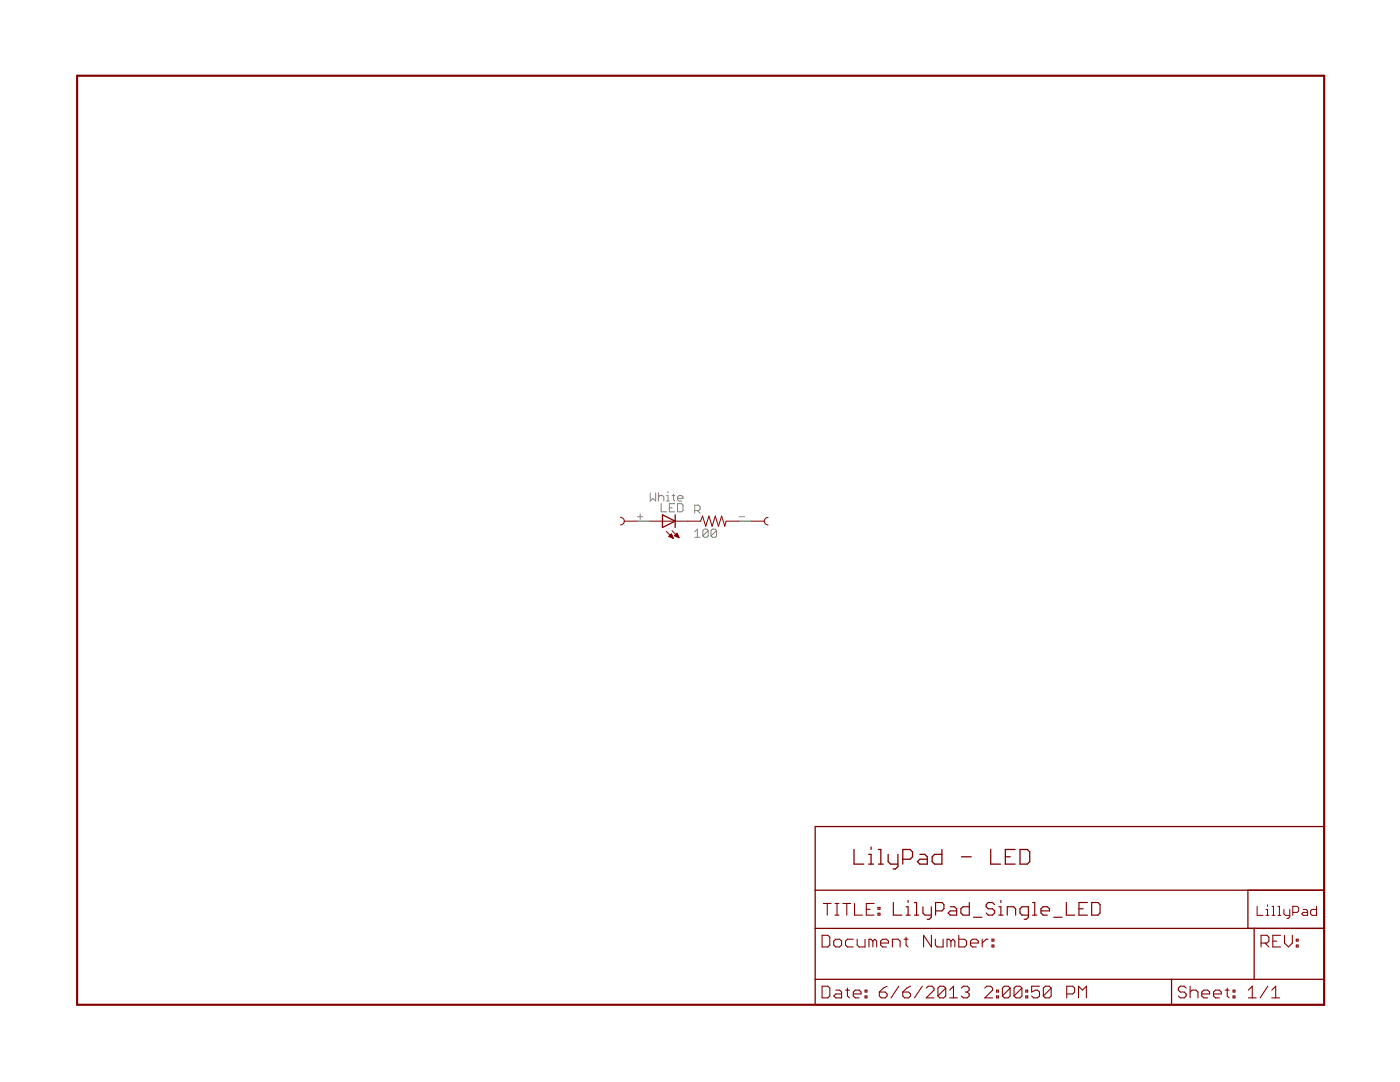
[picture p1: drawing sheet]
<svg xmlns="http://www.w3.org/2000/svg" width="279mm" height="216mm" viewBox="0 0 279 216" stroke-linecap="round" stroke-linejoin="round" font-family="sans-serif">
<g fill="none" stroke="#808080" stroke-width=".2">
<path d="M129.8 98.3v1.7l.5-.6 .6 .6v-1.7M131.4 99.2l.3-.3h.5l.3 .3v.8M131.4 98.3v1.7M133 98.9h.3v1.1M133 100h.6M133.3 98.1v.2M134.1 98.9h.6M134.4 98.6v1.1l.3 .3M135.2 99.4h1.1v-.2l-.3-.3h-.5l-.3 .3v.5l.3 .3h.5M127.2 103.1h1.1M127.8 102.6v1M132 100.5v1.6h1"/>
<path d="M133.6 101.3h.5M134.7 100.5h-1.1v1.6h1.1M135.2 100.5h.8l.3 .3v1.1l-.3 .2h-.8zM138.6 106.1l.6-.5v1.6M138.6 107.2h1.1M138.6 101.9h.8l.3-.3v-.6l-.3-.2h-.8v1.6M139.2 101.9l.5 .5M141.4 105.9v1l-.3 .3h-.6l-.2-.3M141.4 105.9l-.3-.3h-.6l-.2 .3v1M141.4 105.9l-1.1 1M143 105.9v1l-.3 .3h-.5l-.3-.3M143 105.9l-.3-.3h-.5l-.3 .3v1"/>
<path d="M143 105.9l-1.1 1M147.5 103.1h1.1"/>
</g>
<g fill="none" stroke="#800000" stroke-width=".25">
<path d="M132.2 102.7l2.5 1.3-2.5 1.3zM134.7 102.7v2.6M162.7 164.9h101.6v35.6h-101.6zM162.7 177.6h101.6M170.4 169.5v2.9h2M173.4 172.4h.9M173.4 170.5h.4v1.9M173.8 169v.5M175.3 172.4h1M175.3 169.5h.5v2.9M177.2 170.5v1.4l.5 .5h1.5M179.2 170.5v2.4l-.5 .5h-.5"/>
<path d="M180.2 171.4h1.4l.5-.4v-1l-.5-.5h-1.4v2.9M183.6 170.5h1l.5 .5v1.4h-1.5l-.5-.5 .5-.5h1.5M188 169.5v2.9h-1.5l-.5-.5v-.9l.5-.5h1.5M191.9 171h1.9M197.7 169.5v2.9h2M200.6 171h1M202.6 169.5h-2v2.9h2M203.6 169.5h1.4l.5 .5v1.9l-.5 .5h-1.4zM249 177.6v7.7M162.7 185.3h101.6M162.7 195.4h101.6M233.8 195.4v5.1"/>
<path d="M250.3 185.3v10.1"/>
</g>
<g fill="none" stroke="#800000" stroke-width=".2">
<path d="M123.8 103.2a.76 .76 0 0 1 .8 .8 .76 .76 0 0 1-.8 .8M124.6 104h2.5M129.7 104h10.1l.4-1 .6 2 .7-2 .6 2 .6-2 .7 2 .6-2 .7 2 .2-1h2.5M133 106l1.4 1.4M133.5 107l.5-.5 .4 .9zM133.5 107h.7M133.6 106.9h.5M133.7 107.1h.5M133.8 106.8h.3M133.9 106.6h.1M134 107.3h.3M134.1 105.9l1.4 1.4"/>
<path d="M134.3 107.4h.1M134.6 106.9h.7M134.8 106.8h.5M134.9 107h.5M134.9 106.6h.3M135 106.5h.2M135.1 107.1h.3M135.1 106.4l-.5 .5 .9 .4M135.1 106.4l.4 .9M135.1 106.4h.1M135.4 107.3h.1M150 104h2.5"/>
<path d="M153.3 103.2a.76 .76 0 0 0-.8 .8 .76 .76 0 0 0 .8 .8M250.9 180.8v1.8h1.2M252.7 182.6h.6M252.7 181.5h.3v1.1M253 180.6v.2M253.9 182.6h.5M253.9 180.8h.2v1.8M255 182.6h.6M255 180.8h.3v1.8M256.2 181.5v.9l.3 .2h.9M257.4 181.5v1.4l-.3 .3h-.3M258 182.1h.9l.3-.3v-.6l-.3-.4h-.9v1.8"/>
<path d="M260.1 181.5h.6l.3 .3v.8h-.9l-.3-.2 .3-.3h.9M262.7 180.8v1.8h-.8l-.3-.2v-.6l.3-.3h.8"/>
</g>
<path d="M15.4 15.1h248.9v185.4h-248.9z" fill="none" stroke="#800000" stroke-width=".42"/>
<g fill="none" stroke="#800000" stroke-width=".21">
<path d="M164.1 186.6h1.1l.4 .4v1.6l-.4 .4h-1.1zM164.1 196.8h1.1l.4 .4v1.5l-.4 .4h-1.1zM164.3 180.3h1.6M165.1 180.3v2.3M166.4 187.8l.4-.4h.8l.4 .4v.8l-.4 .4h-.8l-.4-.4zM166.6 180.3h.8M166.6 182.6h.8M166.8 197.6h.8l.4 .4v1.1h-1.2l-.4-.4 .4-.4h1.2M167 180.3v2.3M168.2 180.3h1.6M168.7 197.6h.8M169 180.3v2.3"/>
<path d="M169.1 197.2v1.5l.4 .4M170.3 198.3h1.6v-.3l-.4-.4h-.8l-.4 .4v.7l.4 .4h.8M170.3 187.4h-1.2l-.4 .4v.8l.4 .4h1.2M170.5 180.3v2.3h1.6M171.1 187.4v1.2l.4 .4h1.1v-1.6M172.6 198.7h.4v.4h-.4zM172.6 197.6h.4v.4h-.4zM172.9 181.4h.8M174.2 187.8l-.4-.4h-.4v1.6M174.2 187.8v1.2M174.2 187.8l.4-.4 .4 .4v1.2M174.5 180.3h-1.6v2.3h1.6"/>
<path d="M175.2 182.2h.4v.4h-.4zM175.2 181.1h.4v.3h-.4zM175.5 198h1.2l.3 .3v.4l-.3 .4h-.8l-.4-.4zM175.7 188.2h1.6v-.4l-.4-.4h-.8l-.4 .4v.8l.4 .4h.8M177 196.8l-.7 .4-.8 .8M178.1 189v-1.6h1.2l.3 .4v1.2M179.4 196.8l-1.6 2.3M180.2 198h1.1l.4 .3v.4l-.4 .4h-.7l-.4-.4zM180.4 187.4h.8M180.8 187v1.6l.4 .4M181.7 196.8l-.7 .4-.8 .8M184.1 196.8l-1.6 2.3"/>
<path d="M184.8 197.2l.4-.4h.8l.4 .4v.4l-1.6 1.5h1.6M185.9 186.6v2.4l-1.6-2.4v2.4M186.7 187.4v1.2l.3 .4h1.2v-1.6M188.7 197.2v1.5l-.4 .4h-.7l-.4-.4M188.7 197.2l-.4-.4h-.7l-.4 .4v1.5M188.7 197.2l-1.5 1.5M189.5 199.1h1.6M189.5 197.6l.8-.8v2.3M189.8 187.8l-.4-.4h-.4v1.6M189.8 187.8v1.2M189.8 187.8l.4-.4 .4 .4v1.2M191.3 186.6v2.4h1.2l.4-.4v-.8l-.4-.4h-1.2"/>
<path d="M191.9 197.2l.4-.4h.7l.4 .4v.4l-.4 .4M192.6 198h.4M193 198l.4 .3v.4l-.4 .4h-.7l-.4-.4M193.7 188.2h1.5v-.4l-.4-.4h-.7l-.4 .4v.8l.4 .4h.7M196 187.4v1.6M196.5 197.2l.4-.4h.8l.4 .4v.4l-1.6 1.5h1.6M197.2 187.4h-.4l-.8 .8M198 188.6h.4v.4h-.4zM198 187.4h.4v.4h-.4zM198.9 198.7h.4v.4h-.4zM198.9 197.6h.4v.4h-.4zM201.6 197.2v1.5l-.4 .4h-.8l-.4-.4"/>
<path d="M201.6 197.2l-.4-.4h-.8l-.4 .4v1.5M201.6 197.2l-1.6 1.5M203.9 197.2v1.5l-.3 .4h-.8l-.4-.4M203.9 197.2l-.3-.4h-.8l-.4 .4v1.5M203.9 197.2l-1.5 1.5M204.7 198.7h.4v.4h-.4zM204.7 197.6h.4v.4h-.4zM207.5 196.8h-1.6v1.2l.8-.4h.4l.4 .4v.7l-.4 .4h-.8l-.4-.4M209.8 197.2v1.5l-.4 .4h-.8l-.4-.4M209.8 197.2l-.4-.4h-.8l-.4 .4v1.5M209.8 197.2l-1.6 1.5M212.9 198.3h1.2l.4-.3v-.8l-.4-.4h-1.2v2.3"/>
<path d="M215.2 199.1v-2.3l.8 .8 .8-.8v2.3M236.7 197.2l-.4-.4h-.7l-.4 .4v.4l.4 .4h.7l.4 .3v.4l-.4 .4h-.7l-.4-.4M237.5 198l.4-.4h.8l.4 .4v1.1M237.5 196.8v2.3M239.8 198.3h1.6v-.3l-.4-.4h-.8l-.4 .4v.7l.4 .4h.8M242.2 198.3h1.5v-.3l-.3-.4h-.8l-.4 .4v.7l.4 .4h.8M244.5 197.6h.8M244.9 197.2v1.5l.4 .4M246.1 198.7h.4v.4h-.4zM246.1 197.6h.4v.4h-.4zM249.1 199.1h1.6M249.1 197.6l.8-.8v2.3"/>
<path d="M251.7 188.2h1.2l.3-.4v-.8l-.3-.4h-1.2v2.4M252.5 188.2l.7 .8M253 196.8l-1.5 2.3M253.8 199.1h1.6M253.8 197.6l.8-.8v2.3M254 187.8h.8M255.6 186.6h-1.6v2.4h1.6M256.3 186.6v1.6l.8 .8 .8-.8v-1.6M258.7 188.6h.4v.4h-.4zM258.7 187.4h.4v.4h-.4z"/>
</g>
<g fill="none" stroke="#800000" stroke-width=".23">
<path d="M181.2 179.7v.4M199.7 179.7v.4M178.3 180.1v2.5h1.7M180.8 182.6h.9M180.8 180.9h.4v1.7M182.5 182.6h.8M182.5 180.1h.4v2.5M184.2 180.9v1.3l.4 .4h1.3M185.9 180.9v2.1l-.5 .4h-.4M186.7 181.8h1.3l.4-.5v-.8l-.4-.4h-1.3v2.5M189.7 180.9h.8l.4 .4v1.3h-1.2l-.5-.4 .5-.4h1.2M193.4 180.1v2.5h-1.2l-.4-.4v-.9l.4-.4h1.2"/>
<path d="M194.3 183h1.7M198.5 180.5l-.4-.4h-.9l-.4 .4v.4l.4 .4h.9l.4 .5v.4l-.4 .4h-.9l-.4-.4M199.3 182.6h.9M199.3 180.9h.4v1.7M201 182.6v-1.7h1.3l.4 .4v1.3M205.2 182.6h-1.2l-.4-.4v-.9l.4-.4h1.2v2.1l-.4 .4h-.4M206.1 182.6h.8M206.1 180.1h.4v2.5M207.8 181.8h1.6v-.5l-.4-.4h-.8l-.4 .4v.9l.4 .4h.8M210.3 183h1.7M212.8 180.1v2.5h1.7M215.3 181.3h.9"/>
<path d="M217 180.1h-1.7v2.5h1.7M217.9 180.1h1.2l.4 .4v1.7l-.4 .4h-1.2z"/>
</g>
<path d="M127.1 104h2.6M147.4 104h2.6" fill="none" stroke="#008000" stroke-width=".2"/>
</svg>
